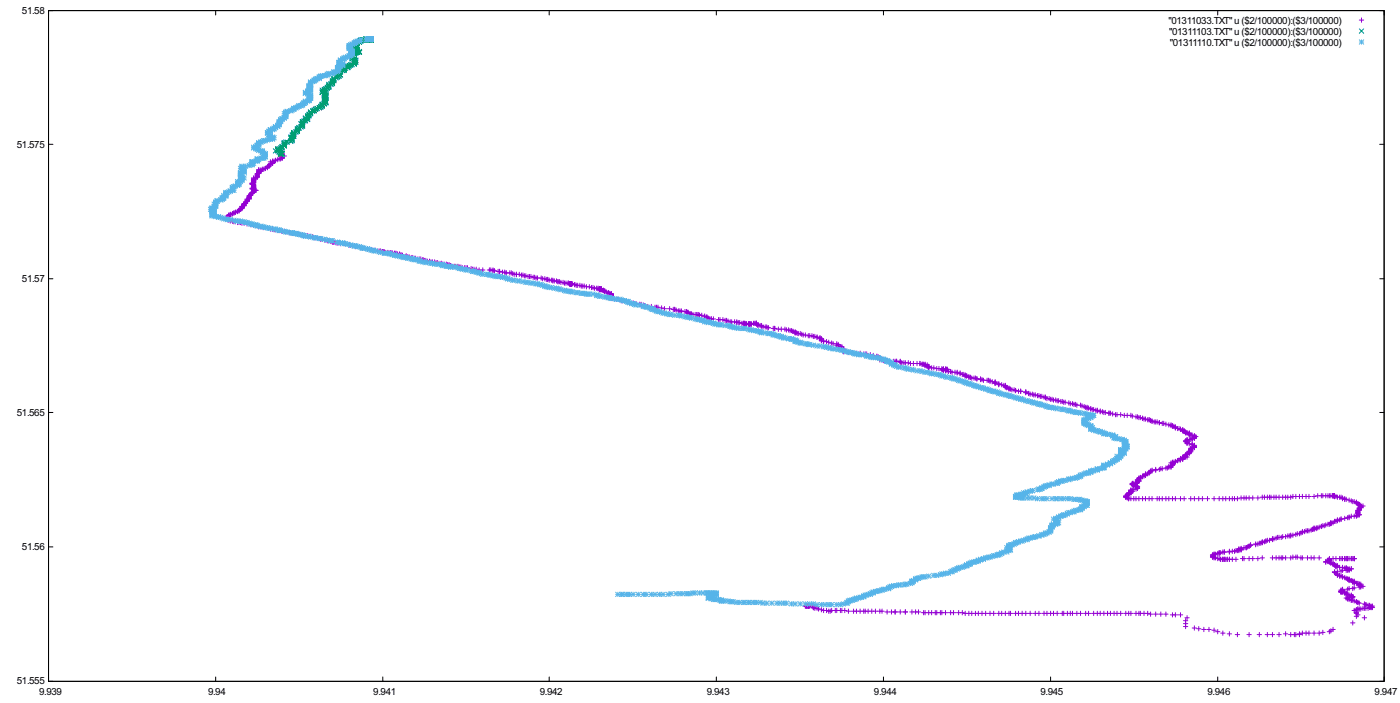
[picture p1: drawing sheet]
<svg xmlns="http://www.w3.org/2000/svg" width="677mm" height="339mm" viewBox="0 0 677 339" stroke-linecap="round" stroke-linejoin="round" font-family="sans-serif">
<defs><g id="words">
<g font-size="5.3">
<text x="11" y="7">51.58</text>
<text x="565" y="11">&quot;01311033.TXT&quot;u ($2/100000):($3/100000)</text>
<text x="565" y="17">&quot;01311103.TXT&quot;u ($2/100000):($3/100000)</text>
<text x="565" y="22">&quot;01311110.TXT&quot;u ($2/100000):($3/100000)</text>
<text x="8" y="71">51.575</text>
<text x="11" y="136">51.57</text>
<text x="8" y="201">51.565</text>
<text x="11" y="265">51.56</text>
<text x="8" y="330">51.555</text>
<text x="19" y="336">9.939</text>
<text x="101" y="336">9.94</text>
<text x="180" y="336">9.941</text>
<text x="261" y="336">9.942</text>
<text x="342" y="336">9.943</text>
<text x="422" y="336">9.944</text>
<text x="503" y="336">9.945</text>
<text x="584" y="336">9.946</text>
<text x="664" y="336">9.947</text>
</g>
</g></defs>
<g fill="none" stroke="#000" stroke-width=".48">
<path d="M23 5h646v324h-646zM26 5h-3v2M104 5v2M185 5v2M265 5v2M346 5v2M427 5v2M508 5v2M589 5v2M667 5h2v2M23 70h3M667 70h2"/>
<path d="M23 135h3M667 135h2M23 199h3M667 199h2M23 264h3M667 264h2M23 327v2h3M104 327v2M185 327v2M265 327v2M346 327v2M427 327v2"/>
<path d="M508 327v2M589 327v2M669 327v2h-2"/>
</g>
<g fill="none" stroke="#9400d3" stroke-width=".48">
<path d="M657 10h2M658 9v2M129 80h2M129 80v2M130 80h2M130 79h2M130 78h3M130 79v2M131 77v4M131 79h2M131 78h2M131 78h3"/>
<path d="M132 77v3M132 77h2M132 77v2M133 76v2M133 77h2M134 77h3M134 76v2M135 76v2M135 74h2v2h-2M135 76h2M135 75h2M136 76v2"/>
<path d="M136 73v4M136 75h2M116 100h2M116 100v2M117 99h2M117 98h3M118 98h2M118 97v3h-2M118 97h2M118 96h2M118 96h4M119 96v3"/>
<path d="M119 99h-2v3M119 96h3M119 95h3M119 94h3M120 94h2M120 93v4h-2M121 91h3v2M121 93h2M121 91h2M121 89h3M121 89h2M121 88h3"/>
<path d="M121 93v2M122 95h-3v3M122 93h2M122 92h2M122 92h3M122 90h2M122 89h2M122 88h2M122 87h2M122 86h2M122 86h3M122 87v7"/>
<path d="M123 85v9M123 86h2M123 85h2M123 84h2M124 85v2h-2M124 83h2M124 83h3M124 82h3M124 83v4M125 81v4M126 82h3M126 81v3h-3"/>
<path d="M127 81v2M127 81h2M128 81v2M128 80v2M128 81h2M108 106h3M108 105h2M109 106h2M109 105h2M109 105h3M109 104v3M110 106h2"/>
<path d="M110 104h2M110 104v3M110 107h3M111 103v4M111 102v3M111 106v2M111 103h2M112 107h3M112 103h2M112 102v2M112 106v2M113 102h2"/>
<path d="M113 102v2M113 106v2M114 107h3M114 101v3M114 106v2M114 102h2M114 102h3M114 101h3M115 101v2M115 106v2M115 101h2M115 101h3"/>
<path d="M116 100v3M116 106v2M116 108h3M117 107v2M118 107v2M118 108h4M119 107v2M120 108h4M120 107v2M121 107v3M122 109h3M122 107v3"/>
<path d="M123 107v3M123 109h2M124 108v2M124 110h4M125 108v3M126 108v3M126 110h4M127 108v3M128 109v2M129 110h2M129 109v2M130 111h3"/>
<path d="M130 109v2M131 110v2M131 111h3M132 110v2M133 111h3M133 110v2M134 110v2M135 110v2M135 112h3M136 111v2M137 112h3M137 111v2"/>
<path d="M138 111v2M139 112h3M139 111v2M140 111v2M140 113h4M141 111v2M141 112v2M142 112v2M143 113h3M143 112v2M144 112v2M144 113h3"/>
<path d="M146 112v2M146 114h4M147 113v2M148 113v2M148 114h3M149 113v2M150 114h2M150 113v2M151 115h3M151 113v3M152 114v2M153 114v2"/>
<path d="M153 115h3M154 116h3M154 114v2M155 114v3M156 116h3M156 114v3M157 115v2M157 116h4M158 115v2M159 117h2M159 115v2M160 117h2"/>
<path d="M160 115v3M161 116v2M161 117h4M162 116v2M163 116v2M163 118h5M164 116v2M165 117v2M166 117v2M167 117v2M168 118h3M168 118h2"/>
<path d="M169 117v2M169 119h3M170 118v2M171 119h4M171 118v2M172 118v2M173 118v2M173 119h2M174 118v2M174 120h3M175 119v2M176 119v2"/>
<path d="M178 119v2M179 119v3M180 120v2M181 120v2M177 120h2M178 120h2M179 121h4M181 121h4M183 120v2M183 122h3M184 122h5M184 120v3"/>
<path d="M185 120v3M186 121v2M186 122h6M187 121v2M188 121v2M189 121v2M190 121v2M190 123h4M191 121v2M191 121v3M192 123h3M192 122v2"/>
<path d="M193 122v2M193 123h3M194 122v2M195 122v2M195 124h2M196 124h3M196 123v2M197 123v2M198 124h3M198 123v2M199 123v2M199 125h3"/>
<path d="M200 124v2M201 125h3M201 124v2M202 124v2M203 124v2M203 125h2M204 126h3M204 124v2M205 125v2M205 126h4M206 125v2M207 125v2"/>
<path d="M207 126h4M208 125v2M208 125v3M209 125v3M210 127h3M210 125v3M211 126v2M211 127h3M212 126v2M213 128h4M213 126v2M214 126v3"/>
<path d="M215 126v3M215 128h3M216 126v3M216 127v2M217 128h2M217 127v2M218 129h4M218 127v2M219 128v2M220 128v2M220 129h4M221 128v2"/>
<path d="M222 128v2M222 129h5M223 128v2M225 128v2M225 130h4M226 128v3M227 130h4M228 129v2M229 129v2M230 129v2M231 130h3M232 129v2"/>
<path d="M233 129v2M235 130h4M237 129v2M237 131h3M238 129v3M239 130v2M240 131h3M241 130v2M242 131h3M243 130v2M244 132h4M244 130v2"/>
<path d="M245 131v2M246 131v2M247 132h2M247 131v2M247 132h5M248 131v2M248 131v3M250 131v3M251 133h3M251 131v3M252 132v2M252 133h3"/>
<path d="M253 132v2M254 134h4M254 132v2M255 132v3M256 132v3M257 134h2M257 132v3M258 133v2M258 134h5M259 133v2M260 133v2M261 135h3"/>
<path d="M262 133v2M262 134v2M263 135h3M263 134v2M264 134v2M264 135h4M265 134v2M266 136h4M266 134v2M267 134v3M268 135v2M269 136h2"/>
<path d="M269 135v2M270 135v2M270 136h3M271 135v2M272 137h4M272 135v2M273 136v2M274 136v2M274 137h4M275 136v2M276 136v2M277 137h2"/>
<path d="M277 136v2M277 138h4M278 136v2M278 137v2M279 137v2M280 138h3M280 137v2M281 137v2M282 137v2M282 138h4M283 137v3M285 139h3"/>
<path d="M285 137v3M286 138v2M286 139h4M287 138v2M288 140h4M288 138v2M289 140h3M289 138v3M290 138v3M292 139v2M292 140v2M293 140v2"/>
<path d="M290 140h3M291 141h2M292 143h2M292 141h2M293 144h3M293 142v2M293 143h2M293 143h3M293 142h3M293 141h2M294 142h2M294 140v5"/>
<path d="M294 144h3M295 141v4M296 144h4M296 143v2M297 143v3M298 143v3M299 145h2M299 143v3M299 145h4M300 144v2M301 144v2M302 146h2"/>
<path d="M302 144v2M302 146h3M303 144v3M303 146h4M304 145v2M306 147h2M306 145v2M307 146v2M308 147h3M309 147h3M309 146v2M310 146v2"/>
<path d="M311 148h2M311 146v2M312 147v2M312 148h4M313 147v2M315 147v2M316 148h3M317 147v2M318 147v2M319 149h2M320 148v2M320 149h2"/>
<path d="M321 148v2M323 149h2M324 148v2M324 149h3M325 148v2M326 150h2M326 148v2M327 150h3M327 149v2M328 149v2M328 150h5M329 149v2"/>
<path d="M331 149v2M331 151h3M332 149v2M332 151h3M332 150v2M334 150v3M334 152h4M335 151v2M336 151v2M337 151v2M337 152h3M338 151v2"/>
<path d="M339 151v2M340 153h3M340 153h2M341 153h2M341 151v3M341 154h2M342 152v2M342 154h4M342 153v2M343 153v2M344 153v2M345 153v2"/>
<path d="M346 154h4M347 153v2M348 153v2M349 155h3M349 153v2M350 154v2M351 155h2M351 154v2M352 155h5M352 154v2M353 154v2M354 154v2"/>
<path d="M355 156h4M355 154v2M356 154v3M357 155v2M357 156h4M359 155v2M359 156h5M360 155v2M361 155v2M362 155v2M363 156h4M363 155v2"/>
<path d="M364 155v2M365 156h2M365 155v2M365 157h4M365 157h2M366 155v2M366 156v2M367 157h2M367 156v2M368 158h4M368 156v3M369 157v2"/>
<path d="M370 157v2M370 158h2M371 157v2M373 159h2M374 157v3M375 159h5M376 158v2M378 158v2M379 159h3M379 158v2M380 158v2M381 160h3"/>
<path d="M381 158v2M382 159v2M382 160h2M383 159v2M384 159v3M385 160v2M386 160v2M387 160v2M383 161h3M383 160h2M385 161h3M386 161h3"/>
<path d="M387 162h3M388 161v2M389 161v2M390 162h3M391 161v2M392 162h3M392 161v2M393 161v2M394 161v2M394 163h2M395 162v2M395 163h3v3"/>
<path d="M395 163h2M396 165h3M396 164h2M396 162v3M397 162v4M397 165h4M399 164v2M399 165h3M401 164v2M401 166h2M402 166h3M402 165v2"/>
<path d="M403 165v2M403 167h2M404 166h2v3M404 167h2M404 165v3M405 168h4M405 167h3M405 165v3M406 169h3M406 168h2M407 170h3M407 169h2"/>
<path d="M407 166v4M408 167v4M409 170h4M409 169v2M410 169v2M411 171h6M412 169v2M413 169v3M414 169v3M416 169v3M416 171h4M417 170v2"/>
<path d="M418 170v2M419 170v2M420 171h2M421 170v2M421 172h2M422 171v2M423 172h3M423 172h2M423 173h3M424 171v2M424 174h3M424 173h2"/>
<path d="M425 171v3M425 172v3M425 173h2M426 174h4M426 172v3M427 173v2M428 173v2M429 173v2M429 174h7M430 173v2M432 173v2M433 173v2"/>
<path d="M434 175h2M435 175h5M435 173v3M436 174v2M437 174v2M438 174v2M439 175h7M439 174v2M440 174v3M441 174v3M443 174v3M445 176h3"/>
<path d="M445 174v3M446 175v2M446 177h2M446 176h3M447 175v3M447 177h3M448 178h4M448 177h2M448 175v3M449 176v3M450 177v2M451 177v2"/>
<path d="M452 178h4M453 177v2M454 177v2M454 179h3M455 178h4M455 177v3M456 179h3M456 177v3M457 177v3M457 179h3M458 177v3M458 178v2"/>
<path d="M459 180h5M459 178v2M460 179v2M462 179v2M463 179v2M464 179v2M465 180v2M466 180v2M462 180h3M463 180h2M464 181h3M465 181h3"/>
<path d="M466 180v3M467 182h3M467 182h2M467 180v3M468 181v2M469 183h3M469 181v2M470 181v3M471 181v3M471 183h4M472 182v2M473 183h3"/>
<path d="M474 182v2M474 184h5M475 182v2M475 183v2M477 183v2M477 184h3M478 183v2M478 184h4M480 183v2M480 185h2M481 183v3M482 186h3"/>
<path d="M482 185h2M483 184v3M484 185v2M484 186h3M485 187h2M485 186h2M485 185v2M486 187h2M486 185v3M487 188h2M487 187h2M487 186v2"/>
<path d="M488 186v3M488 188h3M488 187v2M489 187v2M490 189h2M490 187v2M491 187v3M491 189h3M492 188v2M493 188v2M495 190h2M495 189h2"/>
<path d="M496 188v3M496 190h2M497 190h3M497 189v2M498 189v2M499 191h2M499 189v2M500 190v2M500 191h3M501 190v2M502 191h3M502 190v2"/>
<path d="M503 190v2M504 192h2M504 190v2M505 191v2M505 192h3M506 191v2M507 193h3M507 191v2M508 192v2M508 193h3M509 192v2M510 193h3"/>
<path d="M510 192v2M511 192v3M512 194h2M512 192v3M513 193v2M513 194h3M514 193v2M515 193v2M516 195h2M516 195h3M517 193v3M517 194v2"/>
<path d="M518 195h3M518 194v2M519 194v2M519 196h4M520 194v2M520 195v2M522 196h2M522 195v2M523 196h2M523 195v2M524 197h2M524 195v2"/>
<path d="M524 197h3M525 196v2M526 196v2M526 197h2M527 198h3M527 196v2M528 197v2M529 197v2M529 198h2M529 198h4M530 197v2M531 199h3"/>
<path d="M532 197v3M532 199h3M533 198v2M534 198v2M535 199h3M536 198v3M537 198v3M537 200h2M538 199v2M539 199v2M540 199v2M542 199v2"/>
<path d="M543 199v3M545 199v3M547 199v3M547 200v2M538 200h5M542 201h6M546 201h2M548 201h3M549 200v2M549 202h3M550 200v2M550 201v2"/>
<path d="M551 201v2M551 202h2M552 202h3M552 201v2M553 201v2M554 201v2M554 203h2M555 202v2M555 203h2M556 203h2M556 202v2M557 202v2"/>
<path d="M557 204h3M558 203v2M559 203v2M559 204h2M560 203v2M561 204h2M562 203v2M562 205h3M563 204v2M564 205h3M565 204v2M565 205h3"/>
<path d="M566 206h2M566 204v3M567 204v3M567 207h2M567 206h2M567 205v2M568 205v3M568 207h3M569 206v2M569 207h3M570 206v2M571 206v2"/>
<path d="M571 208h2M572 207v2M572 220v3M572 220h2M572 213h3M572 209h4M572 209h2M572 220v2M573 219h2M573 214h2M573 213h2M573 212h4"/>
<path d="M573 208v2M573 212v2M573 219v3M574 208v2M574 211v4M574 219h2M574 218h3M574 214h3M574 210h2M574 209h2M574 217h3M574 216h3"/>
<path d="M574 210h3M575 208v3M575 211v4M575 217v3M575 216h3M575 215h2M575 212h2M575 209v4M575 215v4M576 209v4M576 213v4M576 216h2"/>
<path d="M576 215h2M576 211h2M576 211h3M576 210h2M577 218h-3v4M577 209v4M577 214v3M578 210v2M543 240h2M543 239h2M544 239h2M544 238v3"/>
<path d="M544 239h3M544 238h3M544 238h4M545 238v3M545 238h3M545 237h3M546 234h3M546 234h2M546 233h4M547 235v4M547 240v2M547 236h3"/>
<path d="M547 234h3M547 232v3M547 235v3M548 237h-3v5M548 232v5M548 240v2M548 235h3M549 236h2M549 235h2M549 233h2M549 232h2M549 232v5"/>
<path d="M549 240v2M549 231h2M549 231h3M550 231v6M550 231h2M550 230v3M550 240v2M551 229v3M551 230h2M551 230h3M552 229v2M552 240v2"/>
<path d="M553 229h2M553 229h3M553 229v2M554 228v3M554 240v2M554 228h2M555 228v2M555 228h2M555 227h3M555 227v2M555 240v2M556 227h4"/>
<path d="M556 226v3M557 226v2M557 240v2M557 227h4M559 226v2M559 240v2M560 226h3M560 226v2M560 240v2M561 225v2M562 225v2M562 240v2"/>
<path d="M562 226h3M563 225v2M563 240v2M564 226h3M564 225h3M564 225v2M565 224v3M565 240v2M565 225h2M565 223h3M566 225h2M566 224h2"/>
<path d="M566 223h3M566 222v5M567 222v4M567 240v2M567 223h2M567 222v2M568 222v2M568 240v2M568 222h2M569 222h3M569 221v2M569 221h4"/>
<path d="M570 221v2M571 220v3M571 240v2M571 222h2M571 221h2M571 221h4M572 240v2M575 240v2M577 240v2M579 240v2M581 240v2M584 240v2"/>
<path d="M587 240v2M589 240v2M591 240v2M592 240v2M594 240v2M596 240v2M597 240v2M598 240v2M600 239v2M601 239v2M602 239v2M604 239v2"/>
<path d="M605 239v2M608 239v2M610 239v2M611 239v2M613 239v2M614 239v2M616 239v2M617 239v2M618 239v2M620 239v2M621 239v2M622 239v2"/>
<path d="M624 239v2M624 240h10M625 239v2M626 239v2M628 239v2M629 239v2M631 239v2M633 239v2M634 240h2M635 239v2M636 239h10M637 238v2"/>
<path d="M639 238v2M641 238v2M642 238v2M643 238v2M644 240h3M644 238v2M645 238v3M646 239v2M647 239v2M648 239v2M649 239v3M650 240v2"/>
<path d="M543 240h3M544 240h2M544 241h14M558 241h11M569 241h4M574 241h8M583 241h2M586 241h2M588 241h11M599 240h8M607 240h2M609 240h16"/>
<path d="M613 260v2M614 260v2M615 259v3M616 259v2M616 260h2M616 259h4M617 259v2M617 258v2M618 258v2M619 259h3M619 258v2M620 258v2"/>
<path d="M621 258v2M621 259h4M622 258v2M623 258h3M623 258v2M624 257v3M625 257v2M625 258h2M626 258h3M626 257v2M627 257v2M628 257h2"/>
<path d="M628 257v2M628 257h3M628 257h4M629 256v2M630 256h4M631 256v2M631 255v2M632 255v2M633 255v2M633 256h2M633 256h3M634 255v2"/>
<path d="M634 255h3M634 255h4M634 254v3M635 254v3M636 254v2M637 254h2M637 254v2M638 253v3M638 254h2M638 254h3M639 253v2M640 253h2"/>
<path d="M640 253v2M641 252v2M641 253h3M642 252v2M642 253h2M642 252h3M643 252v2M643 251v3M644 252h3M644 251v2M645 251v2M645 251h2"/>
<path d="M645 251h3M645 240h4M646 251v2M646 250v2M647 251h2M647 250v2M648 241h3M648 240h2M648 250v2M649 250h2M649 241h3M650 249v2"/>
<path d="M650 250h3M651 240v2M651 250h2M651 241h2M651 249v2M652 240v3M652 248v3M652 249h5M652 242h2M653 242h3M653 241v2M653 248v2"/>
<path d="M654 241v2M654 248v2M654 249h3M654 243h3M655 248h2M655 247h2M655 246h3M655 243h2M656 241v3M656 248v2M656 248h2M656 246h2"/>
<path d="M656 245h2M656 244h3M656 244h2M656 242v2M656 245v5M657 245h2M657 243v7M658 243v3M658 244h2M659 243v2M585 269h3M585 269h2"/>
<path d="M585 268h2M585 268h3M586 269h3M586 268h3M586 267v3M587 266v4M587 270h3M587 267h3M588 267h3M589 266v2M589 269v2M589 270h9"/>
<path d="M590 266v2M590 269v2M590 266h3M591 265v3M591 269v2M592 265v3M592 269v2M593 269v2M593 266h2M593 266h5M594 265v3M594 269v2"/>
<path d="M596 265v2M596 269v2M596 266h4M597 265v2M597 269v2M598 265h3M598 265v2M599 264v3M599 265h2M599 270h3M600 264v2M600 264h3"/>
<path d="M601 269v2M601 263v2M602 264h2M602 263v2M603 270h4M603 264h2M603 263v2M603 263h2M604 263v2M604 269v2M604 262v2M605 269v2"/>
<path d="M606 263h2M606 263h3M607 270h2M607 262v2M608 262h2M608 262v2M608 269v2M609 261v2M609 269h2M609 262h2M609 262h3M610 260v3"/>
<path d="M610 268v2M611 261h2M611 260v3M611 261h4M612 260v2M614 269h8M614 260h2M614 260h3M615 268v2M617 268v2M618 268v2M619 268v2"/>
<path d="M620 268v2M621 268v2M623 269h2M624 268v2M624 269h4M625 268v2M626 268v2M627 268v2M628 269h3M629 268v2M631 269h5M632 268v2"/>
<path d="M634 268v2M635 268v2M637 269h2M638 268v2M640 271h4M640 271h3M641 270v2M641 271h3M641 270h3M641 270h15M642 269v3M642 272h2"/>
<path d="M643 269v3M643 271v2M643 272h3M643 272h2M644 276h2M644 276h3M644 273h3M644 269v2M644 271v3M645 277h2M645 274h2M645 273h2"/>
<path d="M645 271v3M645 275v2M645 278h3M646 269v2M646 272v3M646 276v2M646 278h3M646 272v2M646 275v4M646 274h4M647 276h2M647 269v2"/>
<path d="M647 273v2M647 277v2M648 278h2M648 275h5M648 269v2M648 275v2M648 277v2M649 269v2M649 273v3M649 277v3M649 279h2M649 274h3"/>
<path d="M650 279h2M650 269v2M650 273v2M650 278v2M650 280h3M650 275h4M651 269v2M651 273v3M651 278v2M651 280h2M651 275h2M651 274v2"/>
<path d="M651 278v3M652 269v2M652 274v2M652 278v3M653 269v2M653 274v2M653 279v2M654 269v2M654 280v2M388 293h6M389 292v2M390 292h3"/>
<path d="M390 292v2M391 291v3M392 293h3M392 293h2M392 291v3M393 294h3M393 292v2M394 292v3M395 294h2M395 293v2M396 293v2M396 294h2"/>
<path d="M397 293v2M397 295h4M398 294v2M399 294v2M399 295h3M401 294v2M401 295h8M402 294v2M404 294v2M406 294v2M407 294v2M408 294v2"/>
<path d="M409 295h2M410 294v2M411 295h16M413 294v2M414 294v2M416 294v2M417 294v2M418 294v2M420 294v2M421 294v2M423 294v2M425 294v2"/>
<path d="M426 294v2M428 295h6M429 294v2M431 294v2M433 294v2M434 295h2M435 294v2M437 295h2M438 294v2M440 295h5M441 294v2M443 294v2"/>
<path d="M444 294v2M445 296h13M446 295v2M447 295v2M449 295v2M450 295v2M452 295v2M453 295v2M454 295v2M455 295v2M457 295v2M458 296h4"/>
<path d="M459 295v2M461 295v2M462 296h4M463 295v2M465 295v2M465 296h16M466 295v2M468 295v2M470 295v2M471 295v2M473 295v2M475 295v2"/>
<path d="M476 295v2M478 295v2M480 295v2M482 296h7M483 295v2M484 295v2M486 295v2M488 295v2M490 296h9M491 295v2M492 295v2M494 295v2"/>
<path d="M496 295v2M498 295v2M499 296h4M500 295v2M502 295v2M504 296h8M505 295v2M506 295v2M508 295v2M509 295v2M511 295v2M512 296h11"/>
<path d="M513 295v2M514 295v2M516 295v2M517 295v2M518 295v2M520 295v2M522 295v2M524 296h3M525 295v2M526 295v2M528 296h15M529 295v2"/>
<path d="M530 295v2M532 295v2M534 295v2M535 295v2M537 295v2M538 295v2M540 295v2M542 295v2M543 296h5M544 295v2M545 295v2M547 295v2"/>
<path d="M548 296h8M549 295v2M550 295v2M551 295v2M553 295v2M555 295v2M555 296h2M556 295v3M557 296h3M559 295v3M560 296h2M561 295v3"/>
<path d="M562 296h3M563 295v3M566 297h3M567 296v2M568 296v2M569 297h3M571 296v2M572 300h2M573 298h2M573 299v5M574 297v2M647 285h3v2"/>
<path d="M647 286h4M647 286h2M647 285h3M648 284h2M648 284v3M649 286h3M649 283v4M650 289h2M650 287h2M650 284h2M651 285v5M651 289h2"/>
<path d="M651 288h4M651 287h3M651 284h4M651 280h3M651 283v3M651 286v4M652 290h3M652 283v2M652 286v4M652 288h3M652 288h2M653 281h3v2"/>
<path d="M653 281h3M653 286v5M653 295h3M653 290h3M653 284h3M654 283v2M654 287v4M654 300v2M654 294h3M654 295h3M654 294v2h3M654 296h3"/>
<path d="M654 298h3M654 289v2M654 290h3M654 282h3M655 294h4M655 297h2M655 291h2M656 289v3M656 293v6M656 282h3v2M656 291h2M656 283h3"/>
<path d="M656 282h2M656 281v2M656 290v2M656 293v2M656 296v2M657 283h3M657 283h2M657 281v3M657 290v2M657 293v2M658 294h4M658 281v3"/>
<path d="M658 293v2M658 298h2M658 292h2M659 293v2M659 292h2M659 290v5M659 297v2M660 292h3M660 291v4M661 293h3M661 291v4M662 293h2"/>
<path d="M662 291v3M663 292v2M572 301h2M572 302h2M576 303h2M577 302v2M578 304h2M579 302v3M581 304h2M582 303v2M583 304h2M584 303v2"/>
<path d="M586 304h2M587 303v2M587 305h3M589 304v2M590 306h2M591 305v2M593 306h2M594 305v2M597 306h2M598 305v2M603 306h2M604 305v2"/>
<path d="M608 306h2M609 305v2M611 306h3M613 305v2M614 306h2M615 305v2M617 306h2M618 305v2M620 306h2M621 305v2M623 306h6M624 305v2"/>
<path d="M626 305v2M627 306h2M628 305v2M628 306h6M629 305v2M631 305v2M633 305v2M634 306h2M635 305v2M637 306h2M638 305v2M638 305h2"/>
<path d="M639 304v2M641 305h3M642 305h2M643 304v2M643 304h2M644 303v2M653 301h2"/>
</g>
<g fill="none" stroke="#009e73" stroke-width=".48">
<path d="M172 20l2 2M173 19l2 2M173 18l2 2M174 20h.1M174 20l-3 2 4 4M174 18l2 2M174 19h.1M175 18l2 2M175 19h.1M175 18l-4 5 3 3M175 19l-2 2M176 19h.1"/>
<path d="M176 18l2 2M176 18l-3 3M177 18l2 2M177 18l-2 2M177 19h.1M178 19h.1M178 18l-2 2M178 18l2 2M179 18l-2 2M179 19h.1M180 18l-2 2M657 14l2 2"/>
<path d="M658 15h.1M659 14l-2 2M158 40l2 2M159 40l2 2M159 39l2 2M160 39l2 2M160 38l2 2M160 37l2 2M161 39h.1M161 40h.1M161 38h.1M161 37l2 2"/>
<path d="M161 36l2 2M162 39l-6 6M162 36l2 2M162 37l-2 2M162 37h.1M162 38h.1M163 36l2 2M163 35l2 3M163 34l3 3M163 35l2 2M163 34l2 2M163 37h.1"/>
<path d="M163 34l3 2M163 33l3 2M164 35h.1M164 36h.1M164 37h.1M164 36l-9 9M165 34h.1M165 35h.1M165 36h.1M165 33l2 2M165 35l-10 11M165 32l2 2"/>
<path d="M166 35l-3 3M166 33l-3 3M166 34h.1M166 32l2 2M166 33h.1M167 33h.1M167 32l2 2M167 31l2 2M167 32l-4 5M167 32l-9 10M168 31l2 2M168 32h.1"/>
<path d="M168 33h.1M168 31l3 2M168 30l3 2M169 32h.1M169 31l-4 4M169 30l2 2M169 27l4 4M169 26l4 4M169 27l3 3M169 25l2 2-2 2M169 26l2 2M169 31h.1"/>
<path d="M170 31l-5 4M170 25l2 2-2 2 2 3M170 26h.1M170 27h.1M170 28h.1M170 31h.1M170 29l2 2M170 25l2 2M171 31l-3 2M171 21l3 2-5 5M171 20l3 3-5 5M171 22l4 4"/>
<path d="M171 22l2 2M171 21l2 2M171 26h.1M171 28h.1M171 29h.1M171 30h.1M171 31h.1M171 25l-2 2 4 4M171 27l-2 2M172 24l2 2M172 21h.1M172 22h.1"/>
<path d="M172 23h.1M172 24h.1M172 25h.1M172 26h.1M172 29h.1M172 30h.1M172 28l-2 2 2 2M172 28l-5 6M172 29l-3 3M173 21h.1M173 22h.1M173 24h.1"/>
<path d="M173 25h.1M173 29l-3 3M173 28l-2 2M173 22l-2 3 2 2M173 23l-2 2M173 22l-2 2M173 21l-2 2M174 24l-2 2M174 24l-5 4M174 23l-2 2M174 21l-3 3 2 2M174 25h.1"/>
<path d="M174 21l-2 2M175 24l-2 2M144 59l3 3M145 58l2 2-2 2M145 59l2 2M145 58l2 2M146 60h.1M146 57l2 2M146 59h.1M147 57l2 2M147 56l2 2M147 58h.1"/>
<path d="M147 59l-7 8 2 2M147 59l-7 7M148 57h.1M148 58h.1M148 57l2 2M148 56l2 2M148 55l2 2M148 54l2 3M148 54l2 2M149 57l-8 8M149 56h.1M149 57h.1"/>
<path d="M149 58h.1M149 54l2 2M149 53l2 3M149 53l2 2M149 55h.1M150 57l-2 2M150 56l-5 4M150 54h.1M150 55h.1M150 53l2 2M150 52l2 2M150 55l-6 6"/>
<path d="M151 52l2 2M151 53l-2 2M151 53h.1M151 54h.1M151 52l3 2M152 53h.1M152 52l-5 6M152 51l2 2M153 53h.1M153 52l-8 8 2 2M153 52h.1M153 51l2 2"/>
<path d="M154 52l-3 2M154 51l2 2M154 50l2 2M154 51l-2 2M154 52h.1M155 50l2 2M155 49l2 2M155 44l4 3M155 43l4 4M155 43l2 2M155 51h.1M155 52h.1"/>
<path d="M156 44h.1M156 45h.1M156 50h.1M156 51h.1M156 48l3 3M156 47l3 3M156 43l2 2-2 2 2 2M156 42l2 2-2 2 2 3M156 44l3 3M156 43l2 2M156 46l3 2-5 5M156 46l3 2-6 5"/>
<path d="M156 42l3 2M157 49l-2 2M157 43h.1M157 44h.1M157 45h.1M157 46h.1M157 47h.1M157 48h.1M157 49h.1M157 50h.1M157 43l-2 2M157 41l2 3"/>
<path d="M157 41l2 2M158 47l-2 3M158 48l-2 2M158 47l-2 2 2 2M158 44l-2 2 2 2M158 41l2 2M158 40l2 3M158 42h.1M158 43h.1M159 49l-4 3M159 46l-3 3 2 2M159 46l-3 3"/>
<path d="M159 45l-3 3M159 45l-3 2M159 41h.1M159 42h.1M160 40h.1M160 41h.1M132 72l2 2M133 71l4 4M133 72l4 3M133 73h.1M133 71l2 2M134 71l2 2"/>
<path d="M134 72h.1M134 73h.1M135 70l2 2-2 3M135 72h.1M135 73h.1M135 74h.1M135 71l-3 3M135 71l-2 2M135 70l2 2M136 71h.1M136 74h.1M136 72l-2 3"/>
<path d="M136 72l-2 2M136 71l-3 3M136 69l2 2M136 68l2 2M137 73l-2 2M137 68l2 2M137 69h.1M137 70h.1M138 68l2 2M138 69h.1M138 69l-5 5M138 68l-2 2"/>
<path d="M138 69l-3 3M139 69h.1M139 68l-3 2M140 67l2 2M140 66l2 3M140 65l2 3M140 64l2 2-2 3M140 65l2 2M140 64l3 3M141 66h.1M141 67h.1M141 68h.1"/>
<path d="M141 64l2 2M141 63l2 2M141 65h.1M142 64h.1M142 65h.1M142 66h.1M142 63l2 2M142 67l-2 2M142 66l-2 3M142 66l-2 2M142 65l-7 7M143 62l2 2"/>
<path d="M143 61l2 2M143 65l-2 2M143 64h.1M143 61l3 2M143 60l3 3M144 62h.1M144 63h.1M144 60l3 2M145 62l-5 6M146 61h.1"/>
</g>
<g fill="none" stroke="#56b4e9" stroke-width=".48">
<path d="M170 20l2 2M171 19l2 2M171 20l2 2M171 20v2M172 20h3M172 19v3M172 20l-2 2M173 20h2M173 19l2 2M173 19l-3 3M173 19h2M173 18l2 2"/>
<path d="M174 19v2l-2-2M174 19l-3 3M174 18v2M175 19l-2 2M175 18l-2 3v-2l2 2M176 19h2M176 18l2 2M177 19h3M177 18l2 2M177 18v2M177 18l2 2v-2l-2 2M178 18v2"/>
<path d="M178 18l-2 2M179 18l-2 2M180 18l-2 2v-2l2 2M657 19l2 2M658 19v2M659 19l-2 2M149 39l2 2-4 5M149 39l2 2h-2l2-2M150 39h2M150 38l2 2M150 39v6M151 39h3"/>
<path d="M151 38l2 2M151 39h2M151 38v2h-2M151 40h-2l2 2-3 3h2M151 38h3M151 37l3 2M151 38l3 2M152 38v2M152 38h3M153 37v3M153 38l-4 3M153 37h2"/>
<path d="M153 36l2 2M153 38h2M153 37l2 2M154 37l-6 6 2 2-2 2 2 2M154 37h2M154 36l2 2M154 37l-3 3M154 36v3l-2-2M155 35l2 3v-3l-4 4v-2l2 2M155 37h4M155 36v2M155 36l-2 2"/>
<path d="M156 36l-3 3M156 35l3 3M157 36h3M157 35l2 2M157 36h2M157 35v3M158 34l2 3M158 35l2 2M158 35v2M159 34v3M159 35l-3 3M160 34l2 3"/>
<path d="M160 35l-2 2M160 34l-3 3M160 34l2 2v-2M160 35h3M160 35h2M160 34l2 2M161 34v3M162 35h-4l-2 3v-3l2 3M162 32l2 2h-2l2-2M162 35l2-2h-2l2 2M162 32l2 2M162 32l3 3"/>
<path d="M162 34h3M162 34h2M163 30h2M163 29l2 2M163 31h2M163 29l2 3M163 32h2M163 32v3M163 28l3 3-6 6M163 29h3M163 28l3 2M163 30h3"/>
<path d="M163 29l4 3M163 32h4M163 32h3M163 31l3 2M163 36l-2-2v2M164 29v6M164 35l-2-2h2l-3 3M165 28l2 2-7 6M165 28h2M165 27l2 2M165 29h2M165 28v5"/>
<path d="M165 31h2M165 30l2 2M165 31l2 2M165 33l-2 2M166 28l-3 2M166 27v6l-3-2M166 28h3M166 27v2M167 31l-2 2M167 27l-4 4 2 2M167 30l-2 2M167 27h2l2-2h-2l2 2"/>
<path d="M167 26l2 2M167 27l-4 5M168 21l2 2h-2l2-2M168 23h2M168 22l2 2M168 27h2M168 26l2 2M168 27l-3 2M168 26v3l-2-2M168 21l3 2-3 2M168 22h3M168 24h3"/>
<path d="M168 25h3l-4 4v-2l2 2M168 23l3 3h-3M168 27h3M169 21v4M169 26v2M169 21h2M169 20l2 2M169 25l2 2M169 21v7M170 21h3M170 21h2M170 20v2"/>
<path d="M170 23v4M171 23l-3 2 3 2M171 21l-3 2h2l-2-2M171 23l-3 3 3 2M171 20h2M171 27l-2-2h2l-3 3M171 24l-2 2h2l-3-4h2l-2 3M171 23l-2 3h2l-3-4h2l-2 2M171 20l-3 4M171 24l-4 4M657 20h2M133 59l2 3"/>
<path d="M133 60l2 2M134 59h2M134 58l2 2M134 59v3M135 57l2 2h-3l2 2M135 58h2M135 57l2 2M135 58v3M135 57h2M135 56l2 2M136 57v3M136 59l-5 4"/>
<path d="M136 55h3l-5 5h2l-2-2M136 54l3 3M136 57h2M136 56l2 2M136 56v3M137 57l-2 2M137 54h2l-5 6h2l-2-2M137 54h2l-2 2h2zM137 54l2 2h-2l2-2M137 53l2 2M137 55l2 2M137 54v4"/>
<path d="M137 58h-2l2 2M138 54h2M138 53l2 2M138 53v4M139 53v2M139 53l-3 3 2 2M139 55l-8 9M139 55h-2l2 2M140 53h2M140 52l2 2M140 53l-3 3h2l-2-3M141 52v2"/>
<path d="M141 52h2M141 51l2 2M141 53h2M141 52l2 2M142 52l-2 2M142 52h2M142 51l2 2M142 51v3M143 52h2M143 51l2 2M143 52l-2 2M143 51l-3 3"/>
<path d="M143 51v2M143 50l3 2v-2l-3 3M143 51h4M143 51h3M143 50l3 2M144 51v2M144 51l-2 2M145 50h2M145 49l2 2M145 51h2M145 50l2 2M146 50l-3 2"/>
<path d="M146 50h3M146 49l2 2M146 50h2M146 49v3M147 48l2 2v-2l-5 4M147 45h3M147 44l2 2M147 45h2M147 49h3M147 49h2M147 48l2 2M147 49l2 2"/>
<path d="M147 52l-3-2v2M147 49v2M148 46l2-2h-2l3 4M148 44h2M148 43l2 2M148 41h2M148 40l2 3M148 42h2M148 41l3 3h-3M148 41l3 3M148 46h2M148 45l3 2h-3l2 3"/>
<path d="M148 48h2M148 47l2 2M149 44l-2 2M149 43v3M149 45l2-2h-2l2 2M149 43h2M149 42l2 2M149 47h2M149 40v10M150 50l-2-2v3M150 45v4M150 41l-2 2"/>
<path d="M150 45l-2-2 3-3h-2l2 2-3 4M150 44l-2 2 2 3h-2M150 47l-2 3M151 48l-2-2h2l-4 5M151 45l-2 2M151 45l-2 2h2l-3-3v2M151 46l-6 6M151 49l-2-3h2l-3 4M116 79l2 2M116 80l2 2h-2M117 79v4h2l-3-3M118 79l2 2"/>
<path d="M118 79l-2 2M118 80l-2 2h3l-2 2M118 80l-3 2 2 2h-2M119 79v2M119 80h3M119 79l3 2M120 79l-4 4M120 78l2 3M120 79v2M121 77l3 3M121 77l2 3h-3M121 78l2 2"/>
<path d="M121 78v3M122 71h3M122 70l2 2M122 77v4M123 73l2-2h-2l2 2M123 70l2 3M123 77l2 2M123 77l-2 2h2M123 77l-4 4M123 78h-2l2 3M123 78l-3 3M123 69l2 2-2 2"/>
<path d="M123 70h2M123 69l2 2M123 76l2 2h-2v2M123 72h2M123 77h3M123 76l2 2M123 77h2M124 70l-2 2M124 70v3M124 77v2h-3M124 68l2 2h-3M124 69h2"/>
<path d="M124 68l2 2M124 69l2 2M124 72h2M124 76l2 2M124 69v4M124 76v3M125 69h2M125 68l2 2M125 68v3M125 71v3M125 76v2M125 73h3"/>
<path d="M125 72l3 3M125 75l2 2M125 76l-4 5M125 77h-2l2 2M125 76l-2 2M126 68h2M126 67l2 2M126 72l3 3h-3l3 2M126 73h2M126 72l3 4h-2M126 74h2M126 75l2 2"/>
<path d="M126 68l-2 2M126 68l-3 4h2l-2-2M126 71l-2 3M126 68v2h-2M126 72v2M126 75v2M126 69h-2l2 2M126 76l-3 3M126 68h3M126 67l3 2M126 75l3 2M126 74l3 2h-4"/>
<path d="M126 75h3M126 76h3M127 67v2M127 72v3M127 75v2M127 68l-4 4M127 72l-2 2M127 67l2 2M127 75h2l-3 2M128 67v2M128 73v4M128 67l-5 5v-2l3 4"/>
<path d="M128 72l-2 2M128 72l-2 3M128 75l-2 2M128 63l3 3-2 2M128 64h2M128 63l5 5M128 68h2M128 66l2 3M129 67l-3 2M129 74h-3l3 3M129 73l-3 2M129 64h2l-2 2"/>
<path d="M129 63h3M129 62l2 2M129 63l2 2h-2M129 65h2M129 67l-2 2M129 63v2M129 66v3M129 76l-2-2h2l-3 3M129 73l-4 4M129 74l-3 2M130 62l2 2-2 2M130 63h3"/>
<path d="M130 63h2M130 62l2 2M130 65h2M130 66h2M130 65l3 3M130 62v6M131 62h3M131 61l2 2M131 65l2 2h-4M131 66h3M131 67h2M131 64l-2 2 2 2"/>
<path d="M131 61l3 2M131 65l3 3M132 65l-2 2M132 62l-4 3M132 61v3l-2-2M132 61h2M132 60l2 2M132 62h2M132 60l2 3M132 61v2M132 65v3M133 65l-2 3"/>
<path d="M133 61l-3 3M133 66h-3l2 2v-3l-4 4M133 65l-3 3M133 64l-2-2v6l3-3M133 66l-2 2M133 60h2M133 61h2M133 60v3M136 61l-2-2h2l-3 3M101 100l6 6v-2l-2 2M101 100l3 2h-3l4-4h-2l2 2M101 99l3 2h-3"/>
<path d="M101 100l4 3M102 100v2M102 98l3 2M102 100h3M102 99l3 2-4 3h4l-4-3M103 97l2 2h-2l2-2M103 98h2l-4 4M103 96l2 3M103 97l2 2h-2M104 98v7l-3-2M104 97h2M104 96l2 2"/>
<path d="M104 96v5M105 96v2M105 99l-4 3 3 3M105 99h-3l3 2M106 96h2M106 95l2 3M106 96l-4 4h3l-2-2h2l-4 4M106 96l-3 3 2 2M106 94l2 2M106 95l2 2M107 95v3M107 93l2 2h-3"/>
<path d="M107 95h2M107 94l2 2M107 95l2 2M107 94v3M108 92l2 2h-2l2-2M108 93h2M108 92l2 2h-3l2 2M108 93l2 2h-2M108 93l2 2M108 93v4M109 92l2 2M109 92v4h-3"/>
<path d="M110 93h2M110 92l2 2M110 92v2M110 96l-2-2h2l-3 3M110 91l2 2M111 92v2M111 92l-5 4M111 93h-3l2 2M111 89l2 3h-2l2-3M111 93l2-3h-2l2 3M111 93l2-2h-2l2 2M111 90l2 2"/>
<path d="M111 90l3 3M111 92h3M112 90h2M112 89l2 2M112 92h-2l-3 3M112 89v4M113 90h2M113 89l2 2M113 89v4M113 91h-2v2M114 88h3M114 87l3 2"/>
<path d="M114 87l3 3M114 88l2 2M114 89h2M114 91l-2 2M114 88h3l-3 2M114 87l3 2h-3M114 89h3M114 88l3 2M115 87v3M115 81h2M115 80l4 4M115 84h2"/>
<path d="M115 83l2 2M115 83l4 4M115 84l3 3M115 87h2M116 87v3M116 83l2-2h-2l3 3M116 80h4M116 81h2v3M116 85h2M116 84l2 3h-2M116 86h2M116 86l2 2"/>
<path d="M116 80v9M117 88h-3l2 2M117 88l-3 2M117 84v4M117 82h2M117 81l2 2M117 83h2M117 82l-2 2M117 83h-2l2 3M118 87l-3-3h2l-2 2 2 2M118 84l-4 5v2M118 85l-2 2h2"/>
<path d="M118 85l-12 13M118 84l-3 3 2 2M118 85v2M119 81l-4 4M119 81l-4 4h2M119 82l-4 4h3l-12 11M119 85l-5 5M119 86h-3l2 2M121 80l2-2h-2l2 2M101 101h3l-3 2M101 101h3l-3 2 3 2M101 102h4l-4 3"/>
<path d="M101 103h4M101 102l4 3M101 104h3M102 102h3M102 103h3M103 105h4M103 104l2 2M104 104v2M105 100h-4l6 6M105 103l-3 2v-6l3 2-4 4M105 102l-4 3M105 105h3"/>
<path d="M105 104l-2 2M106 104l2 2M106 104v2l2-2M106 105h2M107 104l-2 2M107 105l2 2v-2l-2 2M107 106h3M107 104v2M108 104l-2 2M109 105l2 2M109 106h3M110 105v2"/>
<path d="M110 105l-2 2v-2l2 2M110 105l2 2M111 105l-2 2M111 105v2M112 105l2 2M112 106h2M112 105l-2 2M113 106l2 2v-2l-2 2M113 107h4M113 105v2M114 105l-2 2M115 106l2 2"/>
<path d="M116 106l2 2v-2l-2 2M116 106l-2 2v-2l2 2M116 107h3M116 106v2M117 106l-2 2M118 106l2 2M118 107h2M119 106v2M119 106l-2 2v-2l2 2M119 107l3 2M119 108h3M120 106l-2 2"/>
<path d="M120 107l2 2M120 108h3M120 107v2M121 107l2 2M121 107v2M122 110l2-3v3M122 107l-3 2M122 108h3M122 107l2 3M122 107v2M122 107l-2 2M123 108l2 2"/>
<path d="M123 109h2M123 107l-2 2M123 109h4M124 108v2M125 107l-2 3v-3l2 3M125 108l-2 2M125 108l2 2M126 110h3M126 108l2 3M126 108v2M126 108l3 3M127 108v3"/>
<path d="M127 109l2 2v-2l-2 2M127 108l-2 2M127 110h3M128 108v3M128 108l-2 3M129 108l-3 3M129 110h3M129 109l2 2M130 109l2 2M130 109v2M130 109l-2 2v-2l2 2M131 109v2"/>
<path d="M131 109l-2 2M131 110l3 2M131 111h3M132 109l-2 2M132 110l2 2M132 110v2M133 110v2M133 111h3M133 110l2 2M134 110l-3 2M134 110l2 2M134 111h3"/>
<path d="M134 110v2M134 110l-2 2M135 110l2 2M135 110v2M135 110l-2 2M136 110v2M136 110l-2 2M136 111l2 2M136 112h2M137 110l-2 2M137 112h3M137 111l2 2"/>
<path d="M137 111v2M138 111l2 2M138 111v2M138 111l-2 2M139 111v2M139 111l-2 2M140 112h2M140 111l2 2M140 111l-2 2M141 111v2M141 112l2 2v-2l-2 2M141 113h3"/>
<path d="M142 111l-2 2M143 112l2 2M143 113h3M143 112l3 2M144 112v2M144 112l-2 2v-2l2 2M144 112l3 2M144 113h3M145 112l-2 2M145 112l2 2M146 112v2M146 112l-3 2"/>
<path d="M146 114h2M146 113l2 2M147 112l-3 2M147 114h3M147 113l2 2M147 113v2M147 112l-2 2M148 113v2M148 113l-2 2M148 113l2 2M149 113l-2 2M149 113l2 3"/>
<path d="M149 114h2M149 113v2M150 113v3M150 113l-2 2M151 115h3M151 114l2 2M151 113l-2 3M151 114l3 2M152 114v2M153 114v2M153 114l-2 2M153 115h3"/>
<path d="M153 114l2 2M154 114l-3 2M154 114l2 2M154 114v2M155 114v2M155 114l-2 2M156 116h2M156 114l2 3M156 114l-2 2M157 114v3M157 116h2M157 115l2 2"/>
<path d="M158 114l-2 3M158 115v2M159 116h3M159 115l2 2M159 115l-2 2M160 115l2 2M160 115v2M161 115v2M161 115l-2 2M162 115l-2 2M162 117h2M162 116l2 2"/>
<path d="M163 116v2M163 116l3 2v-2l-3 2M163 117h4M164 116l-2 2M165 118h3M165 117l2 2M166 117l2 2M166 117v2M167 116l-2 2v-2l2 2M167 117v2M167 118h2M167 117l2 2"/>
<path d="M167 117l-2 2M168 117v2M168 117l-2 2M168 118h3M168 117l3 2M169 117l-2 2M169 117v2M170 118l2 2M170 119h3M171 117l-3 2M171 118l2 2M171 118v2"/>
<path d="M172 118l2 2v-2l-2 2M172 119h3M172 118v2M172 118l-2 2M173 118l-2 2M173 119h2M173 118l2 2M174 119l2 2M174 120h3M174 118v2M175 118l-2 2v-2l2 2M175 119l2 2"/>
<path d="M175 119v2M175 118l-2 2M176 119v2M176 119l-2 2M177 119l2 2M177 119l-2 2M177 119l2 3M178 119v2M178 119v3M178 120l2 2M179 119l-2 2M179 120l2 2"/>
<path d="M179 120v2M179 119l-2 3M180 120v2M180 120l-2 2M181 120l-2 2M177 120h2M178 121h3M180 121h3M180 120l2 2M180 120l3 2M181 120v2M182 120l-2 2"/>
<path d="M182 120l2 3M182 122h2M183 120l-3 2M183 122h2M183 121l2 2M183 120v3M184 121v2M184 120l-2 3M185 121l2 2M185 122h4M185 121l-2 2M185 121l2 2v-2l-2 2"/>
<path d="M186 121v2M187 121l-2 2M187 122l2 2M187 123h3M188 122l2 2M188 122v2M189 121l-3 2v-2l3 2M189 123h3M189 122l2 2M189 124l2-2v2M189 122v2M189 122l-2 2"/>
<path d="M190 122l2 2M190 123h2M190 122l-2 2M191 123l2 2v-2l-2 2M191 124h3M191 122v2M192 122l-2 2v-2l2 2M192 122l-2 2M193 123l2 2M193 124h3M193 123l3 2M194 123v2"/>
<path d="M194 123l-2 2v-2l2 2M194 123l2 2M194 124h3M194 123l2 2v-2l-2 2M195 123v2M195 123l-2 2M195 123l2 2M195 123v2l2-2M196 123l-3 2M196 125h3M196 124l2 2M196 123l-2 2"/>
<path d="M197 124l2 2M197 124v2M198 124v2M198 125h3M198 124l2 2M198 124l-2 2M198 124l3 2M199 124l-2 2M199 124v2M199 124l2 2M199 125h4M200 124l2 2v-2l-2 2"/>
<path d="M200 124l-2 2M200 124v2M201 124l-3 2M201 124l-2 2M202 126h2M202 125l2 2M203 125v2M203 124l-2 2v-2l3 3M203 126h3M203 125l2 3M204 125l-2 2M204 125l2 3"/>
<path d="M204 125v3M205 126l2 2M205 127h4M205 125v3M205 125l-2 3M206 126v2M206 125l-2 3M207 126l2 2M207 126l-2 2M207 127h3M208 126v2M208 126l2 2"/>
<path d="M209 126l-2 2M209 126l2 3 2-3M209 126v2M209 128h4M209 129l2-3 2 3M210 126l-2 2M210 126v3M210 126l3 3M211 126v3M212 127l2 2M212 126v3M212 128h3"/>
<path d="M213 126l-3 3M213 127l2 2M213 128h3M213 127v2M214 127l2 2M214 127v2M214 127l-2 2M215 127v2M215 129h3M215 128l2 2M215 127l-2 2M216 127l-2 2"/>
<path d="M216 128v2M216 128l2 2M217 128l-2 2M217 129h4M217 128l2 2M217 128v2M218 128v2M218 128l-2 2M219 128l2 2M219 128l-2 2M220 128v2M220 129h2"/>
<path d="M220 128l2 2M221 128l-2 2M221 129l2 2M221 130h3M221 128v2M222 129l2 2M222 129v2M222 128l-2 2M222 130h4M222 129l3 2v-2l-3 2M223 129v2M223 129l-2 2"/>
<path d="M224 129l-2 2M224 130h3M224 129l2 2M225 129l2 2M225 129v2M226 129l-3 2v-2l3 2M226 129v2M226 129l-2 2M227 131h2M227 130l2 2M227 129l-2 2M227 131h3"/>
<path d="M228 130v2M228 130l2 2M229 130l-2 2M229 130l2 2M229 130v2M229 131h3M230 130l2 2M230 130l-2 2M230 130v2M231 132h2M231 131l2 2M231 130v2"/>
<path d="M231 130l-2 2M232 131v2M232 132h2M232 131l2 2M232 130l-2 2M232 132h5M232 131l2 3M233 131l-2 2M233 131v2M233 131v3M234 131l-2 2M234 131l2 3"/>
<path d="M234 131l-2 3M235 131l2 3M235 131v3M235 133h3M235 132l3 2M236 131v3M236 132l2 2M236 131l-2 3M237 132v2M237 131l-2 3M237 133h3M237 132l2 2"/>
<path d="M238 132l-3 2M238 132l2 2M238 132l-2 2M238 132v2M239 134h4M239 132l2 3v-3l-2 3M239 132v2M239 132l-2 2M240 132l-2 2M240 132l3 3M241 132v3M242 132l-2 3v-3l2 3"/>
<path d="M242 134h3M242 133l2 2v-2l-2 2M243 132l-3 3M244 133l2 2M244 134h2M244 135h2M244 134l2 2M245 133v2M245 133l-2 2v-2l2 2M245 134v2M245 135h2M245 134l2 2"/>
<path d="M246 133l-2 2M246 134l-2 2M246 134v2M247 135h3M247 134l2 2M247 134l3 2M247 134l-2 2M248 134v2M249 134l-2 2M249 135l2 2M249 136h3M250 134l-3 2"/>
<path d="M250 135l2 2M250 135v2M251 135v2M251 135l-2 2M252 135l2 2M252 136h2M252 135l-2 2M253 135v2M253 136h3M253 135l2 2v-2l-2 2M254 135l-2 2M256 137h3"/>
<path d="M256 136l2 2v-2l-2 2M256 135l-2 2v-2l2 2M258 137h3M258 136l2 2M259 136l2 2M259 136l-2 2v-2l2 2M259 136v2M260 136v2M260 137h3M260 136l2 2M260 136l-2 2M260 136l3 2"/>
<path d="M261 136l-2 2M261 136v2M261 138h2M261 137l2 2M262 136v2M262 136l-2 2M262 137v2M262 138h2M262 137l2 2M263 136l-3 2M263 137l2 3M263 138h3"/>
<path d="M263 137l-2 2M263 137v2M264 137l2 3M264 137v3M264 137l-2 2M264 139h4M264 138l2 2v-2l-2 2M265 137v3M265 137l-2 3M266 137l-2 3M267 139h3M267 138l2 2v-2l-2 2"/>
<path d="M268 138l-3 2v-2l3 2M269 138l2 3M269 140h2M270 138v3M270 138l-2 2v-2l2 2M270 140h2M270 139l2 2M271 138l-2 3M271 139v2M272 139l2 2M272 139l-2 2M272 140l3 2v-2l-3 2"/>
<path d="M273 139v2M274 139l-2 2M274 140l2 2M275 140l2 2M275 140v2M276 140l2 2M276 140l-2 2v-2l2 2M276 140v2M276 140l-2 2M277 140v2M277 140l-2 2M278 140l-2 2"/>
<path d="M272 140h2M272 141h4M275 141h3M277 140l3 2M277 141h3M278 140l2 2M278 140v2M279 140v2M280 140l-3 2M280 142h3M280 141l2 2M280 140l-2 2"/>
<path d="M281 141l2 2M281 141v2M282 141v2M282 141l-2 2M282 142h6M282 141l2 2M283 141l-2 2M283 141l2 2M283 141v2M284 141l2 2M284 141v2M284 141l-2 2"/>
<path d="M285 141v2M285 141l-2 2M286 141l2 2M286 141l-2 2M287 141v2M287 141l2 2M287 142l2 2M287 142h2M287 143h3M288 141l-2 2M288 142l2 2M288 141v3"/>
<path d="M289 142l2 2M289 143h3M289 142v2M289 141l-2 2M289 142l-2 2M289 142l3 2M290 142v2M290 142l-2 2M291 142l-2 2M291 143h3M291 142l2 2M292 142l-3 2"/>
<path d="M292 142l2 2M292 142v2M293 142v2M293 144h3M293 143l2 2M293 142l-2 2M294 143l2 2M294 142l-2 2M294 143v2M294 144h3M295 143v2M295 143l2 2"/>
<path d="M295 143l-2 2M296 143l-2 2M296 143v2M297 144h4M297 143l2 3M297 143l-2 2M298 143v3M299 143l2 3M299 143l-2 3M299 144l2 2M299 145h2M300 143v3"/>
<path d="M300 145h3M300 144l2 2M300 144v2M301 143l-2 3M301 144l2 2M301 144v2M301 144l-2 2M302 144v2M302 146h3M302 144l2 3M302 144l-2 2M302 144l3 3"/>
<path d="M302 145l3 2M303 144l-2 2M303 144v3M303 146h2M304 144v3M304 144l-2 3M304 145v2M304 147h3M304 146l2 2M305 144l-3 3M305 145l-3 2M305 146l2 2"/>
<path d="M305 145l-2 2M305 146v2M306 146l2 2M306 147h2M306 146v2M306 146l-2 2M306 147h4M307 146v2M307 146l-2 2M308 146l-2 2M308 146l2 2M309 146v2"/>
<path d="M310 148h2M310 147l2 2M310 148h3M310 146l-2 2M311 147l2 2M311 147v2M311 148h3M312 147v2M312 147l-2 2M312 147l2 2M313 147l-2 2M313 147v2"/>
<path d="M313 149h2M313 148l2 2M314 149h2M314 148l2 2M314 147l-2 2M314 148v2M314 149h3M314 148l3 2M315 148v2M315 148l-2 2M316 148v2M316 150h2"/>
<path d="M316 149l2 2M316 148l-2 2M317 148l-3 2M317 149v2M317 150h3M317 149l2 2M318 149l-2 2M318 149l2 2M318 149v2M319 149v2M319 151h2M319 150l2 2"/>
<path d="M319 149l-2 2M319 151h3M319 150l3 2M320 149l-2 2M320 150v2M320 150l2 2M321 150l-2 2M321 150v2M321 151h3M321 150l2 3M322 150l-3 2M322 150l2 3"/>
<path d="M322 150l-2 2M322 150v3M323 152h2M323 151l2 2M323 150v3M323 150l-2 3M324 151v2M324 150l-2 3M325 151l-2 2M325 152h5M325 151l2 2M326 151v2"/>
<path d="M327 151l2 2M327 151l-2 2M328 151l2 2M328 151v2M328 153h2M328 151l2 3M329 151v2M329 151l-2 2M329 151v3M330 151l-2 2M330 153h3M330 152l2 2"/>
<path d="M330 151l-2 3M331 152l2 2M331 152v2M331 153h4M331 152l3 2v-2l-3 2M332 152v2M332 152l-2 2M333 152l-2 2M333 154h2M333 153l2 2M334 153v2M335 152l-3 2v-2l3 2"/>
<path d="M335 154h3M335 153l2 2M335 153l-2 2M336 153l2 2M336 153v2M336 154h3M337 153v2M337 153l-2 2M337 153l2 2M338 153l-2 2M338 153v2M338 155h3"/>
<path d="M338 154l2 2M339 154l3 2v-2l-2 2M339 153l-2 2M339 154v2M340 155h2M340 154l2 2M340 155h3M340 154v2M340 154l-2 2M341 154v2l2-2M341 154l2 2M341 154l-2 2"/>
<path d="M341 156h4M341 155l2 2M342 154l-2 2M342 154v3M343 155l2 2M343 154l-2 2M343 155l-2 2M344 155v2M344 156h2M344 155l2 2M344 156h3M344 155l3 2"/>
<path d="M345 155l-2 2M345 155v2M345 155l2 2M346 155v2M346 155l-2 2M346 157h4M346 156l2 2M347 155l-3 2M347 156l2 2M347 155l-2 2M347 156v2M348 156l2 2"/>
<path d="M348 156v2M348 156l-2 2M349 156v2M349 156l-2 2M349 157h4M349 156l2 2M350 156l-2 2M350 156v2M351 156l2 2M351 156l-2 2M352 156v2M352 157h2"/>
<path d="M352 156l2 3M353 158h2M353 157l2 2M353 156l-2 2M353 156v3M354 157v2M354 156l-2 3M354 158h3M354 157l2 2v-2l-2 2M355 157l-2 2M356 159h5M356 157l2 3"/>
<path d="M357 157v3M357 157l-2 2v-2l2 2M357 157l3 3M358 157l-2 3M358 157l2 3M359 157v3M359 157l2 3M360 157l-3 3M360 157v3M360 157l-2 3M361 159h2M361 158l2 2"/>
<path d="M361 157l-2 3M361 159h3M362 158v2M362 158l2 2M363 158l-2 2M363 158v2M363 160h4M363 159l2 2M364 158l-2 2M364 159v2M365 159l2 2M365 159l-2 2"/>
<path d="M365 160h3M366 159v2M366 159l2 2M367 159l-2 2M367 159l2 2M368 159v3M368 159l-2 2v-2l3 3M368 159l-2 2M369 160l2 2M369 159l-2 2M369 160l-2 2M370 160v2"/>
<path d="M370 160l2 2M371 160l-2 2M371 160l2 2v-2l-2 2M371 160v2M372 160l-2 2M374 160l-2 2v-2l3 3M365 161l2-2v2M366 160h3M367 161h4M370 161h4M373 161h2M373 160l2 2"/>
<path d="M373 162h2M373 161l2 2M374 160v3M374 161v2M374 162h3M374 161l3 2M375 160l-2 2M375 161l-2 2M375 161l2 2M375 161v2M376 162h3M376 161l2 2"/>
<path d="M376 161v2M377 161l-3 2M377 161l2 2M377 163h3M377 162l2 2M377 164l2-2v2M377 161v2M377 161l-2 2M378 161v3l2-2M378 162l2 2M378 163h2M378 161l-2 2"/>
<path d="M379 161l-2 2M379 162v2M380 162l-2 2M380 163h4M380 162l2 3M381 162v3M381 162l3 3M381 164h3M381 163l3 2M382 162l-2 3M382 163l3 3M383 162v3"/>
<path d="M383 163v2h3M383 164h2M383 163l3 3M383 165h3M383 163l2 3M384 162l-3 3M384 163l-3 2M384 163l3 3M384 163l-2 2M384 163v3M385 165h3M385 166l2-2v3"/>
<path d="M385 163v3M385 163l-2 2M385 163l-2 3M385 164l-2 2M386 166h3M386 165l2 2M386 163l-2 3M386 164l-2 2M386 165l3 2M387 165v2M388 164l-2 2v-2l2 2M388 165l-2 2"/>
<path d="M388 166h3M388 165l2 2M389 165l-3 2M389 165l2 2M389 165v2M390 166h2M390 165l2 2M390 165v2M390 165l-2 2M391 165v2M391 165l-2 2M392 165l-2 2"/>
<path d="M392 167h2M392 166l2 2M393 166v2M394 167h3M394 166l2 2M394 166l-2 2M395 166v2M395 166l2 2M396 166l-2 2M396 166v2M397 167h3M397 166l2 2"/>
<path d="M397 166l-2 2M398 166l2 2M398 166v2M398 168h4M398 167l3 2v-2l-3 2M399 166v2M399 166l-2 2M400 166l-2 2M400 168h2M400 167l2 2M401 167v2M402 167l-3 2v-2l3 2"/>
<path d="M402 168h3M402 167l2 2v-2l-2 2M402 167l-2 2M404 169h3M404 168l2 2v-2l-2 2M405 167l-2 2v-2l2 2M406 169h2M406 168l2 2M407 168v2M407 168l-2 2v-2l2 2M407 169h2M407 168l2 3"/>
<path d="M408 168l-2 2M408 168v3M408 170h3M408 169l2 2M409 169l2 2M409 168l-2 3M409 169v2M410 170h3M410 169l2 2v-2l-2 2M410 169v2M410 169l-2 2M411 169l-2 2"/>
<path d="M411 171h3M411 169l3 3M412 169l2 3M412 171h4M412 170l2 2M413 169v3M413 169l-2 2v-2l2 2M413 170l2 2M413 172l2-2v2M414 169l-3 3M414 171h5M414 170l2 2"/>
<path d="M414 169l-2 3M414 170l-2 2M415 170l2 2v-2l-2 2M416 170l-2 2v-2l2 2M416 170l-2 2M418 172h2M418 171l2 2M418 172h3M419 170l-3 2v-2l3 2M419 171l2 2M419 171v2M420 171v2"/>
<path d="M420 172h2M420 171l2 2M420 171l-2 2M421 171l-2 2M421 171v2M421 173h5M421 172l2 2v-2l-2 2M422 171l-2 2M423 172l3 2M424 172l-2 2v-2l2 2M424 173h2M424 172l2 2"/>
<path d="M425 172v2M425 173h3M425 172l2 2M426 172l-3 2M426 172l2 2M426 174h3M426 173l2 2M426 172l-2 2M426 172v2M427 173l2 2M427 172v3M427 172l-2 2"/>
<path d="M428 173v2M428 174h2l3 3M428 173l3 3M428 174h2M428 173l2 2h2M428 172l-2 2M428 173l-2 2M428 175h3M429 173l-2 2M429 173v2M429 174l3 3M429 174v2"/>
<path d="M430 173l-2 2M430 175h2M430 176h3M430 175l2 2M430 177l2-2v2M430 174v2M431 174l-3 2M431 174v3l2-2M431 175l3 3M431 176h3M431 174l-2 2M432 175l2 3"/>
<path d="M432 177h2M432 174l-2 2M432 174l-2 3M433 175v3M433 175l-2 2M433 176v2M433 177h3M433 176l2 2M434 175l-2 2M434 175l-2 3M434 176l2 2M434 176l-2 2"/>
<path d="M434 176v2M435 176v2M435 176l-2 2M436 178h3M436 177l2 2M436 176l-2 2M437 177l2 2M437 177v2M437 178h2M438 177v2M438 177l-2 2M438 178h4"/>
<path d="M438 177l2 2M439 177l-2 2M439 177v2M440 177l2 2M440 177l-2 2M440 179h3M440 178l3 2M441 177v2M441 178v2M442 177l-2 2M442 179h4M442 178l2 2"/>
<path d="M443 178l-3 2M443 178v2M444 178l2 2M444 178l-2 2M445 178v2M445 179h2M445 178l2 2M446 178l-2 2M446 178v2M446 180h3M446 179l2 2v-2l-2 2M447 178l-2 2"/>
<path d="M448 179l3 2M449 179l-2 2v-2l2 2M449 179l2 2v-2l-2 2M450 179v2M451 179l-3 2M452 180l2 2v-2l-2 2M452 179l-2 2v-2l2 2M455 180l-2 2v-2l2 2M448 180h3M449 180h3M452 181h3M453 181h3"/>
<path d="M453 180l3 2M454 181h3M454 180l2 3M454 180v2M455 180l2 3M455 180v3M456 180l-3 2M456 180v3M456 182h2M456 181l2 2M456 180l-2 3M457 182h3"/>
<path d="M457 181l2 2M457 180l-2 3M457 181v2M458 181v2M458 181l-2 2M458 181l2 2M459 181l-2 2M459 183h2M459 181l2 3M459 181v2M460 183h3M460 182l2 2"/>
<path d="M460 181v3M460 181l-2 2M460 182l3 2M461 182v2M461 181l-2 3M462 182v2M462 183h2M462 182l2 2M462 182l-2 2M462 184h2M462 183l2 2M463 182l-3 2"/>
<path d="M463 182v2M463 184h3l2 2M463 183l2 2v-2l-2 2M463 183v2M464 182l-2 2M464 183l-2 2M465 184h2M465 183l2 2M465 185h3M465 184l3 2M466 183v2M466 183l-2 2v-2l2 2h3"/>
<path d="M466 186l2-2v2M466 184v2M467 183l-2 2M467 185h3M467 184l2 2M468 184l-3 2M468 184l2 2M469 186h2M469 185l2 2M469 184v2M469 184l-2 2v-2l2 2M469 184l-2 2"/>
<path d="M470 185v2M470 186h2M470 185l2 2M470 184l-2 2M470 186h3M471 185l-2 2M471 185v2M471 185l2 2M472 185l-2 2M472 187h2M472 186l2 2M472 185v2"/>
<path d="M473 186v2M473 187h3M473 186l2 2M473 185l-2 2M474 186l2 2M474 186l-2 2M474 186v2M474 187h2M474 186l2 3M475 186v2M475 186l-2 2M475 186v3"/>
<path d="M475 188h3M475 187l2 2M476 186l-2 2M476 187l2 2M476 186l-2 3M476 187v2M477 188h2M477 187l2 2M477 187v2M477 187l-2 2M477 189h3M477 187l3 3"/>
<path d="M478 187v2M478 187l-2 2M478 187v3M478 189h3M478 188l3 2M479 187l-2 2M479 188l2 2M480 187l-3 3M480 188v2M480 189h3l2 2v-2l-2 2M480 188l2 2v-2l-2 2M481 188l-3 2"/>
<path d="M481 188l-2 2M482 190h2M482 189l2 2M483 189v2M483 188l-2 2v-2l3 3M483 190h3M484 189l-2 2M485 191h3M485 190l2 2M486 190l2 2M486 190v2M486 189l-2 2v-2l2 2"/>
<path d="M487 190v2M487 191h2M487 190l2 2M487 190l-2 2M487 191h3M488 190l-2 2M488 190v2M488 190l2 2M489 190l-2 2M489 190v2M489 192h2M489 191l2 2"/>
<path d="M490 192h3M490 191l2 2M490 190l-2 2M490 191v2M490 191l3 2M491 191v2M491 191l-2 2M491 192h3M491 191l2 2M491 193l2-2v3M492 191v2M492 191l-2 2"/>
<path d="M492 193h3M492 192l2 2M493 191l-3 2M493 192l2 2M494 193h2M494 192l2 2M494 192v2M494 191l-2 2v-2l2 2M494 192l-2 2M495 192v2M495 193h3M495 192l2 3"/>
<path d="M495 192l-2 2M495 192l3 3M496 192l-2 2M496 192v3M496 194h3M496 193l2 2M497 192l-2 3M497 193l2 2M497 193v2M498 192l-3 3M498 193v2M498 194h2"/>
<path d="M498 193l2 2M498 193l-2 2M499 195h2M499 193l2 3M499 193l-2 2M499 193v2M500 193v3M500 193l-2 2M500 195h3M500 194l2 2M501 193l-2 3M501 194l2 2"/>
<path d="M501 195h3M501 194v2M502 194l2 2M502 194v2M502 194l-2 2M502 196h4M502 195l3 2v-2l-3 2M503 194v2M503 194l-2 2M504 194l-2 2M504 196h2M504 195l2 2"/>
<path d="M505 196h2M505 195l2 2M505 195v2M506 195l-2 2v-2l2 2M506 195v2M506 197h4M506 196l2 2M506 195l-2 2M507 196l2 2M507 195l-2 2M507 196v2M507 196l3 2"/>
<path d="M508 196v2M508 196l-2 2M508 197h3M508 196l2 2v-2l-2 2M509 196l-2 2M510 196l-3 2M510 197h4M510 196l2 2M511 196v2M511 196l-2 2v-2l2 2M512 196l2 2M512 196l-2 2"/>
<path d="M512 198h3M512 197l2 2M513 196v2M513 197l2 2M513 197v2M514 196l-2 2M514 197v2M514 197l-2 2M515 198h3M515 197l2 2M515 197l-2 2M516 197l2 2"/>
<path d="M516 198h2M516 197v2M517 197v2M517 197l-2 2M517 199h3M517 198l2 2M518 197l-2 2M518 198l2 2M518 198v2M519 199h4M519 198l2 2M519 198v2"/>
<path d="M519 198l-2 2M519 198l3 2v-2l-3 2M520 198v2M520 198l-2 2M521 198l-2 2M521 199h4M521 198l2 3M522 198v3M523 198l-3 2v-2l3 2M523 198l4 5v-4l-2 2M523 198l-2 3M524 200h2"/>
<path d="M524 199l2 2M524 198v3M525 199v2M525 198l-2 3M525 199l3 3M525 199v4M526 199l-2 2M526 200l2 2M526 199l-2 2 2 2M527 199l2 3M528 199l2 3M528 199v3"/>
<path d="M528 199l-2 2h2M528 200l-5 5M529 199v3M529 199l-3 3M529 200l-3 3M530 199l-2 3M523 205l2-2h-2l2 2h3M523 202l6 6M523 202l2 2h-2l2-2h3M523 202l7 7M524 202l2 2-2 2M524 205h2"/>
<path d="M524 202v3M524 200h4M524 202h2M524 205h3M525 202v4M525 207l2-3v4M525 201l2 2M525 203h-2l3 3M525 204v2M526 203h-3l5 5M526 202l-3 2h3M526 203l-2 2"/>
<path d="M526 204v3l2-3M526 201h3M526 201l2 2M526 204l2 3M526 206h2l-2 2M526 205l3 3M526 204l-2 2M527 201h3M527 207h2M527 201l-4 4M527 202h-2l-2 2h2M527 204l-2 2"/>
<path d="M528 208h2M528 205v3M528 205l-2 2h2M528 206h-2l2 2M528 205l-2 2h3M529 207v2M529 207l2 2M529 208h2M529 202l-3-3v4M529 205l-3 3M529 206l-2 2M530 207l-2 2"/>
<path d="M530 207v2M530 208h3M530 207l2 2M531 208l2 2v-2l-2 2M531 207l-2 2M531 207l2 2M531 209h3M531 207v2M532 208l3 2M532 207v3l2-2M532 207l-2 2M532 209h3"/>
<path d="M533 207l-2 2M533 208l2 2M534 208v2M534 209l2 2M534 210h3M535 208l-3 2M535 209l2 2M535 208l-2 2M535 209v2M536 209v2M536 209l-2 2M537 209l3 3"/>
<path d="M537 210h2M537 209l3 4M537 209l-2 2M537 210l3 3M537 211h3M538 209v2M538 211h2M538 210l2 2M538 210v3M539 219l2 2h-2l2-2M539 211l2 2v-2l-2 2M539 209l-2 2"/>
<path d="M539 212h3M539 210v3M540 210l-3 2M540 220l2 2M540 219v4M540 210l-3 3M540 210l-2 3M541 218l2 2h-4l2 2M541 216l3 4M541 216l2 3h-2M541 219l2 2M541 217h2"/>
<path d="M541 218h2M541 217l2 3M541 220h2M541 220v2M541 216l2 2M541 211l4 4h-2l2 2M541 218l2 2M541 212h2M541 219h3M542 216v5M542 211l-2 2v-2l2 2M542 217l2 3"/>
<path d="M542 211l3 3-4 5 2 2M542 211v2l4 4M542 216v4M542 213h2M542 212l3 3h-3M542 214h2M542 217h3M542 219h2M543 216l-2 3 2 2M543 216l-2 2M543 217l-2 2M543 219l-5 4"/>
<path d="M543 213h2M543 214h2l-2 2h2M543 217h-2l2 2M543 211l-2 2M543 211v9M543 218l-4 5h-2M544 216h2M544 212v6M544 211l-2 3 3 2h-2M544 212l-2 2M544 217l-4 5M545 214v3"/>
<path d="M545 212l-2 2M545 213l-3 2M545 213l-3 3 2 2-2 2M545 216l-4 4M546 216l-3-2h2l-2 2 2 2M546 215h-3l2 2M546 214l-4 4M546 215l-5 4M490 240h2M490 239l2 2M490 238l3 2M490 239h3"/>
<path d="M490 238l3 3M491 239v2M491 238l2 2h-3M492 238v3M492 239l2 2M492 238l2 2M492 239h3M493 238l-3 3M493 239l-3 2M493 238l2 2M493 240l3-3v2l-2 2M493 239l2 2"/>
<path d="M493 238v3M493 238l-2 2M494 239l2 2M494 237l2 2M494 238h3M494 238v3M494 239l-2 2M494 238l-2 2M495 237l4 4M495 239l-2 2M495 239l3 2M495 238h3"/>
<path d="M495 237l3 2M496 237v2M496 239v2M497 237l-2 2v-2l2 2M497 237h2M497 236l2 2M498 237l-3 2v2M498 239l-3 2M498 236v2M498 239v2M498 237h2M498 236l2 2"/>
<path d="M499 239l2 2M499 236v2M499 236l-2 2h-2M499 239l-2 2M500 239v2M500 236l-2 2M500 240l2 2 3-2v2l-3-2-2 2M500 237h2M500 235l2 3M501 239l-2 2M501 236h3M501 235l2 2"/>
<path d="M501 235v3M501 240v2M502 235l2 2M502 235v2M502 234l3 3M502 236h3M502 235l3 2M503 235v2M503 235l-2 2M504 234v3M504 235h2M504 234l2 2"/>
<path d="M505 234v2M505 235l-3 2M505 235h-3l-2 3M505 234l-3 3M505 234h3M505 240l2 2M506 240l-2 2v-2l2 2M506 234l-2 2M506 233l2 2M506 240v2M506 234h2M507 233v2l-2-2"/>
<path d="M507 233l-2 2M507 240l-2 2M507 234h3M507 233l3 2M507 240l3 2M508 233l2 2M508 233l-2 2v-2l2 2M508 233l-2 2M508 233v2M508 240v2M509 233v2M509 240l2 2"/>
<path d="M510 240l-3 2M510 233l-3 2M510 232l2 2M510 233h2M510 240l2 2M510 240v2M510 233l-2 2M511 233h2M511 232l2 2M511 232v2M511 240v2M511 240l-2 2"/>
<path d="M512 240l2 2M512 232h2M512 231l2 2M512 232v2M512 240l-2 2M512 232l-2 2M513 231v2M513 240v2M513 232l-3 2M513 240l2 2M513 231l2 2M513 232h3"/>
<path d="M514 231l-2 2M514 231l2 2M514 240l-2 2M514 231v2M514 240v2M515 231v2M515 240l2 2M515 240l-2 2M515 231l-2 2M516 231l2 2M516 231h2M516 230l2 2"/>
<path d="M516 232h2M516 240v2M516 231l-2 2M516 240l2 2M517 230v3M517 240l-2 2M517 230l2 2M517 230v2M517 240v2M517 231h4M518 230l-2 2M518 231l-2 2"/>
<path d="M518 230v2M518 240l-2 2M519 230l2 2M519 229l3 3M519 231h3M519 230l-2 2M520 230v2M520 229v3M520 230h3M520 229l3 2M521 230l-2 2M521 229h2"/>
<path d="M521 228l2 3M521 230h2M521 229l2 2M522 229v2M522 229l-3 3M522 228l2 2M522 229h2M522 228v3M523 228l2 2M523 229h2M523 228v2M523 228l-3 3"/>
<path d="M524 228h3M524 227l2 2M524 228v2M524 228l-3 3M525 227v2M525 227l2 2M525 228l-2 2M525 228h3M526 227l-2 2M526 227l2 2M526 227h4M526 226l2 2"/>
<path d="M526 228h2M527 226l2 2M527 226v3l-2-2M527 227l-2 2M528 226l2 2M528 227h3M528 226v2M528 229l-2-2v2M528 226l-3 3M528 227l-2 2M529 226v2M529 226l-3 3"/>
<path d="M529 226l2 2M529 226h4M529 225l2 2M529 227h2M530 226l-2 2M530 225v3M531 225l2 2M531 226l-2 2M531 225l-2 2M532 225v2M532 225l2 2M532 223l3 3h-3"/>
<path d="M532 224l3 2h-3M532 225h3M532 224l3 2M533 225v2M534 223v4M534 223l2 2M534 224h2M534 223l2 3M535 225h-3l3 2M535 223l-4 4M535 224l-3 3M535 225l-3 2"/>
<path d="M535 224l-3 2M535 223v3M536 222l2 3M536 223h2M536 224h2M536 223l2 2M536 225h-4l3 2M536 223l-4 4M536 223l-2 3M537 222l2 2M537 223h2M537 222v3"/>
<path d="M537 222h3M537 221l3 2M538 222v2M538 222l-2 3M538 222h2M538 221l2 2M538 221v2M539 221l2 2M539 221v2M540 221l-3 3M540 221h2M541 222h-2l-3 3"/>
<path d="M491 241l2-2h-3l3 2M492 240h9M494 260l2 2M495 260v2M495 259l2 3M495 259l3 2M495 259l3 3M496 259v3M496 260l-2 2M496 259l2 2M496 260h3M497 259l2 2"/>
<path d="M497 259l-2 3M497 259v2M498 259l-3 2M498 259v2M498 259h3M498 258l2 2M498 259l-3 3M499 258l2 2M499 258v2M499 259l-2 2M499 259h2M500 258v2"/>
<path d="M500 258l-2 2M500 241h7M501 258l-2 2M501 259h2M501 258l2 2M502 258v2M502 257l3 2v-2l-3 2M502 258h4M502 258h3M502 257l3 2M503 258l-2 2M504 256l2 2"/>
<path d="M504 257h3M504 258h2M504 257l2 2M505 257l-3 2M505 256l2 2M505 256v3M506 259l-2-2v2M506 256l2 2M506 256v2M506 257h2M506 256l-2 3M506 257l-2 2"/>
<path d="M507 254l2 3M507 256h2M507 256v2M507 253l3 2M507 241h11M507 254h3M508 254v3M508 252l2 2M508 251h3l-4 3h3l-3-2M508 250l4 3M508 253h3M508 252v4"/>
<path d="M509 257l-2-2h2l-3 3M509 254l-4 4M509 250l2 2h-2zM509 252v2M509 249l2 2h-2l2-2M509 252l2 2M509 250l4 3M509 251h2M509 253h3M510 252l2 2M510 249l2 2-3 3M510 252h2"/>
<path d="M510 252h3M510 253h-3l3 3M510 249v5l-2-2M510 250l-2 2M510 252l-3 3M510 252l-3 4h2l-2-2M511 248l2 3M511 250h2M511 249l2 2M511 249v5M511 250l-2 2M512 248v3"/>
<path d="M512 251v2M512 249h2M512 248l2 2M512 251l-5 5h2l-2-2M512 250h-3l3 3M512 252l-2 2M512 249h3M513 248v2M513 249l-4 3M513 248l-4 4M513 251l-2 2M513 248l2 2"/>
<path d="M513 248h3M513 247l2 3M514 247l2 3M514 248l-2 2M514 247v3M515 247v3M515 247l2 2M515 248h2M515 247l-2 3M515 248l-2 2M516 247h2M516 246l2 2"/>
<path d="M516 247v2M516 247l-2 3M517 246v2M517 247l-2 2M517 246l2 2M517 247h3M518 246l-3 3M518 246l2 2M518 240l2 2M518 241h5M518 247h2M518 246v2"/>
<path d="M518 246l-2 2M519 245l2 2M519 240l2 2M519 246h3M519 240v2M519 246v2M519 245l3 2M519 246l-2 2M520 240v2M520 245v2M520 240l-2 2M520 246l-2 2"/>
<path d="M520 245l3 2M520 240l3 2M520 246h3M521 240l-2 2M521 245l-3 3M521 245l2 2M521 241h3M521 240l2 3M521 246h2M522 240v2M522 245v2M522 245l-3 2"/>
<path d="M522 244l2 2M522 240l4 5M522 245h3M522 245h2M522 240v3M523 240l-3 2M523 243l2 2M523 241l2 2M523 240v3M523 242h3M523 244h2M523 240l-2 3"/>
<path d="M524 241l2 3M524 243l2 2M524 242h2M524 241l2 3h-2M524 244h2M524 243v3l-2-2M524 241v2M524 240l-2 3M524 244l-4 3M524 241l2 2M524 243h2M524 243h2l-2 2"/>
<path d="M525 241v4M525 246l-2-2v2M525 241l-2 2M526 241l-2 2 2 2M526 241l-2 2h2M526 243l-3 3M526 241l-2 2M526 241l-5 6M526 242l-5 5M440 280l2 2M440 279l3 2M440 280l3 2"/>
<path d="M441 280v2M441 279v3M441 280h3M441 278l3 3M441 279l3 2M442 280l-2 2M442 278l2 2M442 279h3M443 279l-4 4M443 278v3M443 278l2 2M443 278v2"/>
<path d="M444 278l2 2M444 279h2M444 278l-4 4M444 278v2M444 278l-3 3M445 277l2 3M445 278v2M445 278h3M445 278l-2 2M446 277v3M446 278l-2 2h-3M446 277l2 3"/>
<path d="M447 277l-2 3M447 277v3M448 278h2M448 277l2 2M448 277l-2 3M449 277v2M450 277l-2 2M450 278h4M450 277l2 2M451 277v2M452 277l2 2M452 277l-2 2"/>
<path d="M453 277v2M453 276l3 2M453 277h3M454 277l-2 2M454 277h3M454 276l2 2M454 276v2M455 276l2 2M455 276v2M456 276l-3 2M456 276v2M456 277h3"/>
<path d="M456 276l2 2M456 276l-2 2M457 276v2M457 276l-2 2M457 276l2 2M458 276l-2 2M458 275l2 2M458 276h3M458 276v2M459 275l2 2M459 276h2M459 275v2"/>
<path d="M459 276l-2 2M460 274l2 2M460 275h3M460 275v2M460 274l3 2M461 274v2M461 275l-2 2M462 274v2M462 275h2M462 274l2 2M462 274l-3 3M462 273l2 2"/>
<path d="M462 274h2M463 274v2M463 274l-3 2M463 275h-3l-2 2M463 273l2 2v-2l-2 2M463 273v2M464 274l-2 2M464 273l-2 2M465 272l2 3M465 274h2M465 273h3M465 272l3 2"/>
<path d="M466 272v3M466 272l2 2M466 272v2M467 272l-2 3M467 271l2 3M467 271l2 2M467 272v2M467 272h3M467 272h2M468 272l-3 2M468 271l2 2M468 272h2"/>
<path d="M468 273h-2l-2 2v-2l2 2M468 271v3M468 272l-2 2h-3M469 270l2 2v-2l-3 3M469 271h3M469 271v2M469 271l-3 3M470 271l-3 3M470 270l2 2M470 271h3M471 270l2 2M471 270v2"/>
<path d="M472 271h2M472 270l2 2M472 270v2M472 270l-2 2M473 270h3M473 269l2 2M474 269v2l-2-2M474 270l-2 2M474 269l-3 3M474 270h2M474 269l2 2M475 271l-2-2v3"/>
<path d="M475 270h-3l-2 2v-2l2 2M475 269l-2 2M475 269v2M475 269h3M475 268l2 2M476 268l2 2M476 268v2M476 269l-2 2M477 269h3M477 268l2 2M477 268v2M477 268l3 2"/>
<path d="M477 268l-2 2M478 268v2M478 268l-2 2M478 269h3M478 268l3 2M479 268l-2 2M479 268h3M479 267l2 2M480 268v2M480 268l-3 2M480 267l2 2M480 267v2"/>
<path d="M481 268l-3 2M481 267v2M481 268h3M481 267l2 2M481 267l-2 2M482 267l2 2M482 266l2 3M482 268h2M482 267v2M482 267l-2 2M483 266v3M483 266l2 2"/>
<path d="M483 267h2M484 267l-2 2M484 266l-2 3M484 266v2M484 266h4M484 265l2 3M485 265v3M485 266l-3 3M485 266l-2 2M485 267h-2l-2 2M486 263l2 2-2 3M486 266h3"/>
<path d="M486 265l-2 3M487 263l2 2h-2l2-2M487 262l2 2h-3M487 263v5M487 266l2-2h-2l2 2M487 263h2M487 263l2 2M487 265h2M487 265l2 2M487 262l2 2M487 263h3M488 262v5l-2-2"/>
<path d="M488 262l2 2M488 262v2M488 264v2M489 262l-3 3 2 3M489 265l-2 2M489 262v2M489 262l2 2M489 264l-2 2M489 262l-2 3M489 266l-2-2h2l-3 3M490 262h3M490 261l2 2"/>
<path d="M490 262h2M490 262v2M490 262l-3 3M490 261l3 2M491 261v2M491 262h2M491 260l2 3M492 261v2M492 261l-2 2M492 261l-3 3M492 260l2 2M492 260v3"/>
<path d="M492 261h3M493 261l-3 2M493 260l2 2M493 260v2M493 260l-2 3h-2M494 261h2M494 260v2M494 260l-2 2M495 260h3M495 260l-2 2M298 286l2 2M298 287h9"/>
<path d="M299 286v2M299 286l2 2M300 286l-2 2M300 286l2 2M300 286v2M301 286v2M301 286l-2 2M302 286l2 2M302 286l-2 2M303 286v2M303 286l2 2M304 286l-2 2"/>
<path d="M304 286v2M305 286l2 2M305 286l-2 2M306 286v2M307 286l-2 2M307 286l3 2M307 287h3M308 286v2M310 286l-3 2M310 286l2 2M310 287h3M311 286v2"/>
<path d="M311 286l2 2M312 286l-2 2M312 286v2M313 286l-2 2M314 286l2 2M314 287h8M315 286v2M316 288l2-2 2 2M316 286l2 2 2-2M316 286l-2 2M317 286v2M319 286v2"/>
<path d="M319 286l3 2M320 286v2M322 286l-3 2M322 286l2 2M322 287h2M323 286v2M323 286l2 2M323 287h2M324 286l-2 2M324 286v2M325 286l-2 2M326 287h9"/>
<path d="M326 286l2 2M327 286v2M328 286l2 2M328 286l-2 2M329 286v2M329 286l2 2M330 286l-2 2M330 286v2M331 286l2 2M331 286l-2 2M331 286l3 2v-2l-3 2M332 286v2"/>
<path d="M333 286l-2 2M334 285l2 2v-2l-2 2M334 286h13M335 286l-3 2v-2l3 2M338 285v2M339 285l2 2M339 285l-2 2-2-2v2l2-2 2 2M340 285v2M341 285l2 2 2-2v5M341 287l2-2 3 3-2 2M341 285l-2 2M341 285l6 5"/>
<path d="M341 288l2 2M341 288h3M341 289h2M342 285v2M342 285l2 2M342 285v5M343 288h2M343 288h2l-2 2M343 285v4M343 285l-2 2 2 2M343 287l-2 2M343 288l-2 2"/>
<path d="M344 289h4M344 285l-2 2 3 3M344 285l3 3M344 287h3M345 287l-3 2M345 286l2 2M345 285l2 2M345 288l2 2v-2l-2 2M345 287h2M346 285v3M346 288v2M346 286l-2 2 2 2"/>
<path d="M346 285l-2 2h2M347 285l-4 4h2l-2-2M347 288l-3-3v5M347 288l-3 2M347 289l2 2M347 290h3M347 286l-2 2M347 285l-3 3M348 290h5M348 289l2 2M348 289v2M348 289l2 2v-2l-2 2"/>
<path d="M348 288l-2 2v-2l2 2M349 289v2M349 289l-2 2M350 289l-2 2M351 289l2 2M351 289l-2 2v-2l2 2M352 289l2 3M352 289v2M352 290h3M353 289l2 3M353 289v3M353 289l-2 2"/>
<path d="M354 289v3M354 289l-2 3M355 289l-2 3M355 290l2 2M355 291h13M356 290v2M356 290l3 2M357 290l-2 2M357 290v2M358 290l2 2M359 290l-3 2M359 290l2 2"/>
<path d="M359 290v2M360 290v2M360 290l-2 2M361 290l2 2M361 290l-2 2M362 290v2M363 290l-2 2M363 290l2 2M364 290v2M365 290l2 2M365 290l-2 2M366 290v2"/>
<path d="M366 290l2 2M367 290l-2 2M367 290v2M368 290l2 2M368 291h4M368 290l-2 2M369 290v2M369 290l3 2M370 290l-2 2M371 290v2M372 290l-3 2M372 291h2"/>
<path d="M372 290l2 2M373 290v2M374 290l-2 2M374 290l3 2M374 291h7M375 290v2M376 290l2 2M377 290l-3 2M377 290v2M378 290l2 2M378 290l-2 2M379 290v2"/>
<path d="M379 290l2 2M380 290l-2 2M380 290v2M381 290l-2 2M381 292h4M381 290l3 3M383 290v3M383 290l2 3M384 290l-3 3M384 290v3M385 290l-2 3M386 290l2 3"/>
<path d="M386 292h2M387 290v3M388 290l-2 3M388 290l2 3 2-3M388 293l2-3 2 3M388 292h6M389 290v3M391 290v3M392 290l2 3M393 290v3M394 293l2-2 2 2M394 291l2 2 2-2"/>
<path d="M394 292h9M394 290l-2 3M395 291v2M397 291v2M398 291l2 2M399 291v2M399 291l3 2M400 291l-2 2M401 291v2M401 291l2 2M402 291l-3 2M402 291v2"/>
<path d="M403 291l-2 2M403 291l2 2M403 292h4M404 291v2M405 291l2 2M405 291l-2 2M406 291v2M407 290l2 3M407 292h2M407 291l-2 2M408 290v3M408 291h2"/>
<path d="M408 290l2 2M409 290l-2 3M409 289l2 2M409 290h3M409 290h2M409 289l2 3M409 290v2M410 289l2 2v-2l-4 3M410 290h3M410 289l2 2M410 289v3M411 289l-3 3"/>
<path d="M411 288l3 2M411 289h3M412 289l-2 2M412 288l2 2M412 289h3M413 288v2M413 288l2 2M413 291l-2-2v2M413 288l2 2v-2l-3 2M414 288l-3 2M414 288l-2 2M415 287l2 2"/>
<path d="M415 288h2M415 288l-2 2M416 287v2M416 290l-2-2v2M416 288l-2 2M416 289h-3l-2 2M416 287l3 2M416 288h3M417 287l-2 2M417 286l2 2M417 287h3M417 287v2"/>
<path d="M418 286l2 2M418 286v2M419 287l-3 2M419 287h3M419 286v2M419 286l-3 3M420 286l2 2M420 287h2M420 286l-2 2M420 285l2 2M420 286h3M421 286v2l-2-2"/>
<path d="M421 286l-2 2h-3M421 285l2 2M421 286h2M421 285v2M422 286l-2 2M422 284l2 3M422 285v2M422 286h3M422 285l-2 3v-2l2 2M423 284l2 3M423 284v3M423 285l-2 2"/>
<path d="M423 285h3M423 284l3 2M424 284v3M424 284l2 2M424 284l-2 3M425 284v2M425 284l-2 3M425 284l2 2M425 285h2M426 284l-3 2M426 283l2 3M426 284h3"/>
<path d="M426 284v2M426 284l-2 2M427 283l2 3M427 283v3M427 284l-2 2M428 283v3M428 283l-2 3M428 283l3 2M428 284h3M429 283l-2 3M429 282l2 2M429 283h2"/>
<path d="M429 283v2M430 282l2 2M430 283h2M430 282v2M431 283l-3 2M431 282l2 2M431 282v2M431 283h3M431 282l-3 3M432 282v2M432 282l-2 2M432 282l2 2"/>
<path d="M433 282l-2 2M433 281l2 2M433 282v2M433 282h5M434 281l2 2M434 281v2M434 282l-2 2M435 281v2M435 281l-2 2M436 281l2 2M436 281l-2 2M437 282h2"/>
<path d="M437 281l2 2M437 281v2M438 281v2M438 281l-2 2M439 281l-2 2M439 281l2 2M439 282h2M440 281h3M440 281h2M440 281v2M440 280h3"/>
</g>
<use href="#words"/>
</svg>
